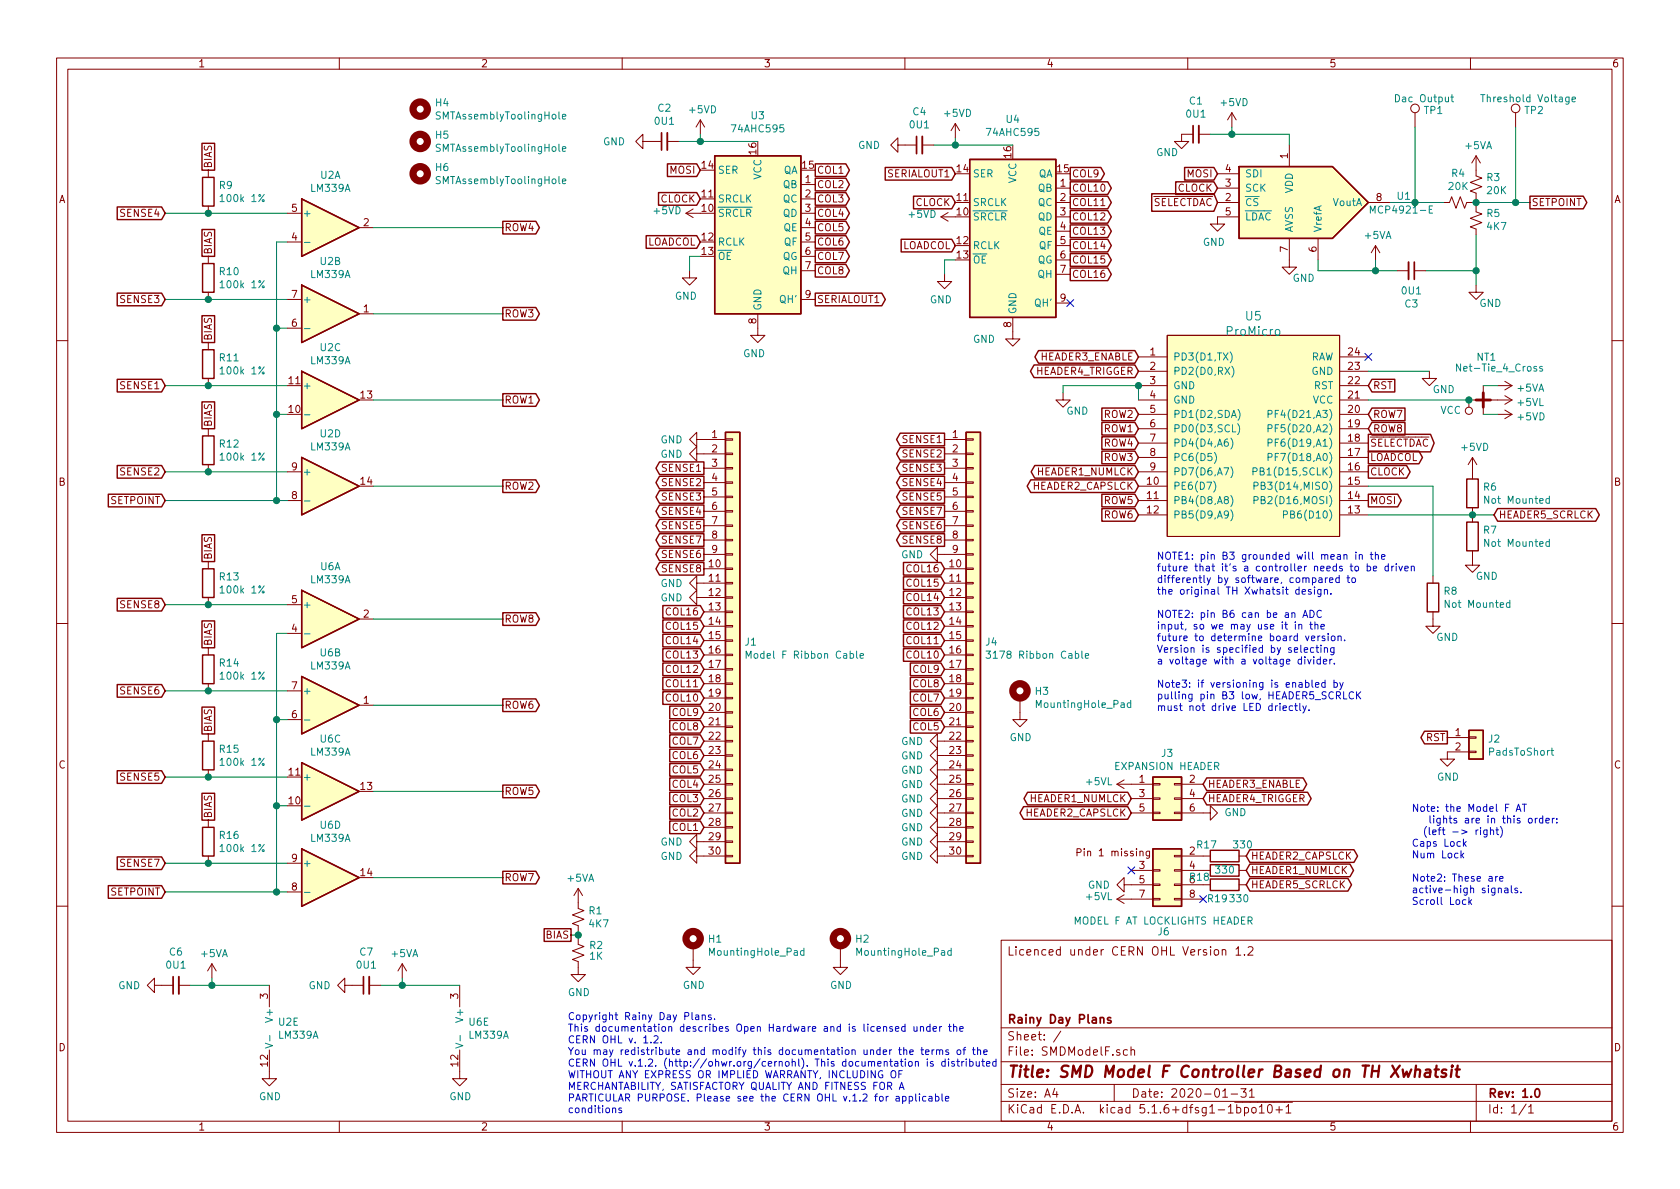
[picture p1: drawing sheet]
<svg xmlns="http://www.w3.org/2000/svg" width="297mm" height="210mm" viewBox="0 0 297 210" stroke-linecap="round" stroke-linejoin="round" font-family="sans-serif">
<defs><g id="words">
<text font-size="2.8" fill="#840000" x="178" y="190.5">Title: SMD Model F Controller Based on TH Xwhatsit</text>
<g font-size="2.1" fill="#008484">
<text x="217" y="59.4">ProMicro</text>
<text x="220.3" y="56.7">U5</text>
</g>
<g font-size="2.1" fill="#840000">
<text x="178" y="169">Licenced under CERN OHL Version 1.2</text>
<text x="178" y="184">Sheet: /</text>
<text x="178" y="181">Rainy Day Plans</text>
<text x="178" y="186.7">File: SMDModelF.sch</text>
<text x="178" y="196.9">KiCad E.D.A. kicad 5.1.6+dfsg1-1bpo10+1</text>
<text x="178" y="194.1">Size: A4</text>
<text x="200" y="194.1">Date: 2020-01-31</text>
<text x="263" y="194.1">Rev: 1.0</text>
<text x="263" y="196.9">Id: 1/1</text>
</g>
<g font-size="1.8" fill="#840000">
<text x="35" y="11.9">1</text>
<text x="85" y="11.9">2</text>
<text x="135" y="11.9">3</text>
<text x="185" y="11.9">4</text>
<text x="235" y="11.9">5</text>
<text x="285" y="11.9">6</text>
<text x="37.5" y="29.8" transform="rotate(-90 37.5 29.8)">BIAS</text>
<text x="124.1" y="29.8">14</text>
<text x="133.7" y="27.2" transform="rotate(-90 133.7 27.2)">16</text>
<text x="141.9" y="29.8">15</text>
<text x="178.8" y="27.9" transform="rotate(-90 178.8 27.9)">16</text>
<text x="227.7" y="28" transform="rotate(-90 227.7 28)">1</text>
<text x="10.4" y="35.9">A</text>
<text x="116.7" y="35.8">CLOCK</text>
<text x="118.5" y="30.7">MOSI</text>
<text x="124.1" y="34.9">11</text>
<text x="142.4" y="32.4">1</text>
<text x="142.4" y="34.9">2</text>
<text x="144.4" y="35.8">COL3</text>
<text x="144.4" y="33.3">COL2</text>
<text x="144.4" y="30.7">COL1</text>
<text x="156.9" y="31.4">SERIALOUT1</text>
<text x="169.2" y="35.6">11</text>
<text x="169.2" y="30.5">14</text>
<text x="187" y="30.5">15</text>
<text x="187.5" y="33">1</text>
<text x="187.5" y="35.6">2</text>
<text x="189.5" y="31.4">COL9</text>
<text x="189.5" y="33.9">COL10</text>
<text x="208.2" y="33.9">CLOCK</text>
<text x="210" y="31.4">MOSI</text>
<text x="216.7" y="35.6">2</text>
<text x="216.7" y="33">3</text>
<text x="216.7" y="30.5">4</text>
<text x="243.4" y="35.6">8</text>
<text x="285.4" y="35.9">A</text>
<text x="21.4" y="38.3">SENSE4</text>
<text x="51.6" y="37.5">5</text>
<text x="64.3" y="40">2</text>
<text x="89.2" y="40.9">ROW4</text>
<text x="124.1" y="37.5">10</text>
<text x="142.4" y="37.5">3</text>
<text x="142.4" y="40">4</text>
<text x="144.4" y="40.9">COL5</text>
<text x="144.4" y="38.3">COL4</text>
<text x="161.8" y="36.4">CLOCK</text>
<text x="169.2" y="38.1">10</text>
<text x="187.5" y="38.1">3</text>
<text x="187.5" y="40.6">4</text>
<text x="189.5" y="36.4">COL11</text>
<text x="189.5" y="39">COL12</text>
<text x="189.5" y="41.5">COL13</text>
<text x="203.7" y="36.4">SELECTDAC</text>
<text x="216.7" y="38.1">5</text>
<text x="270.8" y="36.4">SETPOINT</text>
<text x="37.5" y="45.1" transform="rotate(-90 37.5 45.1)">BIAS</text>
<text x="51.6" y="42.5">4</text>
<text x="114.3" y="43.4">LOADCOL</text>
<text x="124.1" y="42.5">12</text>
<text x="124.1" y="45.1">13</text>
<text x="142.4" y="42.5">5</text>
<text x="142.4" y="45.1">6</text>
<text x="142.4" y="47.6">7</text>
<text x="144.4" y="46">COL7</text>
<text x="144.4" y="43.4">COL6</text>
<text x="159.4" y="44.1">LOADCOL</text>
<text x="169.2" y="43.2">12</text>
<text x="169.2" y="45.7">13</text>
<text x="187.5" y="43.2">5</text>
<text x="187.5" y="45.7">6</text>
<text x="189.5" y="44.1">COL14</text>
<text x="189.5" y="46.6">COL15</text>
<text x="227.7" y="44.5" transform="rotate(-90 227.7 44.5)">7</text>
<text x="232.8" y="44.5" transform="rotate(-90 232.8 44.5)">6</text>
<text x="21.4" y="53.6">SENSE3</text>
<text x="51.6" y="52.7">7</text>
<text x="142.4" y="52.7">9</text>
<text x="144.4" y="53.6">SERIALOUT1</text>
<text x="144.4" y="48.5">COL8</text>
<text x="187.5" y="48.3">7</text>
<text x="187.5" y="53.3">9</text>
<text x="189.5" y="49.1">COL16</text>
<text x="51.6" y="57.8">6</text>
<text x="64.3" y="55.2">1</text>
<text x="89.2" y="56.1">ROW3</text>
<text x="133.7" y="57.2" transform="rotate(-90 133.7 57.2)">8</text>
<text x="178.8" y="57.9" transform="rotate(-90 178.8 57.9)">8</text>
<text x="37.5" y="60.3" transform="rotate(-90 37.5 60.3)">BIAS</text>
<text x="183.8" y="63.7">HEADER3_ENABLE</text>
<text x="203.4" y="62.9">1</text>
<text x="203.4" y="65.4">2</text>
<text x="238.4" y="65.4">23</text>
<text x="238.4" y="62.9">24</text>
<text x="21.4" y="68.8">SENSE1</text>
<text x="51.1" y="67.9">11</text>
<text x="63.8" y="70.5">13</text>
<text x="89.2" y="71.4">ROW1</text>
<text x="183" y="66.3">HEADER4_TRIGGER</text>
<text x="203.4" y="67.9">3</text>
<text x="203.4" y="70.5">4</text>
<text x="238.4" y="70.5">21</text>
<text x="238.4" y="67.9">22</text>
<text x="242.7" y="68.8">RST</text>
<text x="37.5" y="75.6" transform="rotate(-90 37.5 75.6)">BIAS</text>
<text x="51.1" y="73">10</text>
<text x="125.9" y="77.5">1</text>
<text x="168.4" y="77.5">1</text>
<text x="195.2" y="76.4">ROW1</text>
<text x="195.2" y="73.9">ROW2</text>
<text x="203.4" y="73">5</text>
<text x="203.4" y="75.6">6</text>
<text x="238.4" y="75.6">19</text>
<text x="238.4" y="73">20</text>
<text x="242.7" y="73.9">ROW7</text>
<text x="242.7" y="76.4">ROW8</text>
<text x="51.6" y="83.2">9</text>
<text x="117.2" y="83.4">SENSE1</text>
<text x="125.9" y="80">2</text>
<text x="125.9" y="82.5">3</text>
<text x="159.8" y="83.4">SENSE3</text>
<text x="159.8" y="80.9">SENSE2</text>
<text x="159.8" y="78.4">SENSE1</text>
<text x="168.4" y="80">2</text>
<text x="168.4" y="82.5">3</text>
<text x="195.2" y="81.5">ROW3</text>
<text x="195.2" y="79">ROW4</text>
<text x="203.4" y="78.1">7</text>
<text x="203.4" y="80.6">8</text>
<text x="203.4" y="83.2">9</text>
<text x="238.4" y="83.2">16</text>
<text x="238.4" y="80.6">17</text>
<text x="238.4" y="78.1">18</text>
<text x="242.2" y="79">SELECTDAC</text>
<text x="242.2" y="81.5">LOADCOL</text>
<text x="10.4" y="85.9">B</text>
<text x="19.6" y="89.1">SETPOINT</text>
<text x="21.4" y="84.1">SENSE2</text>
<text x="51.6" y="88.3">8</text>
<text x="63.8" y="85.7">14</text>
<text x="89.2" y="86.6">ROW2</text>
<text x="117.2" y="88.5">SENSE3</text>
<text x="117.2" y="86">SENSE2</text>
<text x="125.9" y="85.1">4</text>
<text x="125.9" y="87.6">5</text>
<text x="159.8" y="86">SENSE4</text>
<text x="159.8" y="88.5">SENSE5</text>
<text x="168.4" y="85.1">4</text>
<text x="168.4" y="87.6">5</text>
<text x="182.5" y="86.6">HEADER2_CAPSLCK</text>
<text x="183.4" y="84.1">HEADER1_NUMLCK</text>
<text x="195.2" y="89.1">ROW5</text>
<text x="202.9" y="85.7">10</text>
<text x="202.9" y="88.3">11</text>
<text x="238.4" y="88.3">14</text>
<text x="238.4" y="85.7">15</text>
<text x="242.2" y="84.1">CLOCK</text>
<text x="242.2" y="89.1">MOSI</text>
<text x="285.4" y="85.9">B</text>
<text x="117.2" y="93.6">SENSE5</text>
<text x="117.2" y="91.1">SENSE4</text>
<text x="125.9" y="90.2">6</text>
<text x="125.9" y="92.7">7</text>
<text x="125.9" y="95.2">8</text>
<text x="159.8" y="91.1">SENSE7</text>
<text x="159.8" y="93.6">SENSE6</text>
<text x="168.4" y="90.2">6</text>
<text x="168.4" y="92.7">7</text>
<text x="168.4" y="95.2">8</text>
<text x="195.2" y="91.7">ROW6</text>
<text x="202.9" y="90.8">12</text>
<text x="238.4" y="90.8">13</text>
<text x="264.9" y="91.7">HEADER5_SCRLCK</text>
<text x="37.5" y="99.1" transform="rotate(-90 37.5 99.1)">BIAS</text>
<text x="117.2" y="101.2">SENSE8</text>
<text x="117.2" y="98.7">SENSE6</text>
<text x="117.2" y="96.1">SENSE7</text>
<text x="125.4" y="100.3">10</text>
<text x="125.9" y="97.8">9</text>
<text x="159.8" y="96.1">SENSE8</text>
<text x="160.5" y="101.2">COL16</text>
<text x="167.9" y="100.3">10</text>
<text x="168.4" y="97.8">9</text>
<text x="21.4" y="107.6">SENSE8</text>
<text x="51.6" y="106.7">5</text>
<text x="125.4" y="102.9">11</text>
<text x="125.4" y="105.4">12</text>
<text x="125.4" y="107.9">13</text>
<text x="160.5" y="106.3">COL14</text>
<text x="160.5" y="103.8">COL15</text>
<text x="167.9" y="102.9">11</text>
<text x="167.9" y="105.4">12</text>
<text x="167.9" y="107.9">13</text>
<text x="51.6" y="111.8">4</text>
<text x="64.3" y="109.2">2</text>
<text x="89.2" y="110.1">ROW8</text>
<text x="118" y="108.8">COL16</text>
<text x="118" y="111.4">COL15</text>
<text x="118" y="113.9">COL14</text>
<text x="125.4" y="110.5">14</text>
<text x="125.4" y="113">15</text>
<text x="160.5" y="113.9">COL11</text>
<text x="160.5" y="111.4">COL12</text>
<text x="160.5" y="108.8">COL13</text>
<text x="167.9" y="110.5">14</text>
<text x="167.9" y="113">15</text>
<text x="37.5" y="114.3" transform="rotate(-90 37.5 114.3)">BIAS</text>
<text x="118" y="116.5">COL13</text>
<text x="118" y="119">COL12</text>
<text x="125.4" y="115.6">16</text>
<text x="125.4" y="118.1">17</text>
<text x="160.5" y="116.5">COL10</text>
<text x="161.5" y="119">COL9</text>
<text x="167.9" y="115.6">16</text>
<text x="167.9" y="118.1">17</text>
<text x="21.4" y="122.8">SENSE6</text>
<text x="51.6" y="121.9">7</text>
<text x="64.3" y="124.5">1</text>
<text x="89.2" y="125.3">ROW6</text>
<text x="118" y="124.1">COL10</text>
<text x="118" y="121.5">COL11</text>
<text x="125.4" y="120.6">18</text>
<text x="125.4" y="123.2">19</text>
<text x="125.4" y="125.7">20</text>
<text x="161.5" y="121.5">COL8</text>
<text x="161.5" y="124.1">COL7</text>
<text x="167.9" y="120.6">18</text>
<text x="167.9" y="123.2">19</text>
<text x="167.9" y="125.7">20</text>
<text x="37.5" y="129.5" transform="rotate(-90 37.5 129.5)">BIAS</text>
<text x="51.6" y="127">6</text>
<text x="118.9" y="129.2">COL8</text>
<text x="118.9" y="131.7">COL7</text>
<text x="118.9" y="126.6">COL9</text>
<text x="125.4" y="128.3">21</text>
<text x="125.4" y="130.8">22</text>
<text x="161.5" y="126.6">COL6</text>
<text x="161.5" y="129.2">COL5</text>
<text x="167.9" y="128.3">21</text>
<text x="167.9" y="130.8">22</text>
<text x="252.1" y="131.1">RST</text>
<text x="257.3" y="130.2">1</text>
<text x="10.4" y="135.9">C</text>
<text x="51.1" y="137.2">11</text>
<text x="118.9" y="134.2">COL6</text>
<text x="118.9" y="136.8">COL5</text>
<text x="125.4" y="133.3">23</text>
<text x="125.4" y="135.9">24</text>
<text x="167.9" y="133.3">23</text>
<text x="167.9" y="135.9">24</text>
<text x="257.3" y="132.7">2</text>
<text x="285.4" y="135.9">C</text>
<text x="21.4" y="138">SENSE5</text>
<text x="51.1" y="142.2">10</text>
<text x="63.8" y="139.7">13</text>
<text x="89.2" y="140.6">ROW5</text>
<text x="118.9" y="139.3">COL4</text>
<text x="118.9" y="141.9">COL3</text>
<text x="125.4" y="138.4">25</text>
<text x="125.4" y="141">26</text>
<text x="125.4" y="143.5">27</text>
<text x="167.9" y="138.4">25</text>
<text x="167.9" y="141">26</text>
<text x="167.9" y="143.5">27</text>
<text x="182.1" y="141.9">HEADER1_NUMLCK</text>
<text x="201.4" y="138.4">1</text>
<text x="201.4" y="141">3</text>
<text x="201.4" y="143.5">5</text>
<text x="210.3" y="138.4">2</text>
<text x="210.3" y="141">4</text>
<text x="210.3" y="143.5">6</text>
<text x="213.5" y="139.3">HEADER3_ENABLE</text>
<text x="213.5" y="141.9">HEADER4_TRIGGER</text>
<text x="37.5" y="144.8" transform="rotate(-90 37.5 144.8)">BIAS</text>
<text x="118.9" y="146.9">COL1</text>
<text x="118.9" y="144.4">COL2</text>
<text x="125.4" y="146">28</text>
<text x="125.4" y="148.6">29</text>
<text x="167.9" y="146">28</text>
<text x="167.9" y="148.6">29</text>
<text x="181.3" y="144.4">HEADER2_CAPSLCK</text>
<text x="21.4" y="153.3">SENSE7</text>
<text x="51.6" y="152.4">9</text>
<text x="63.8" y="154.9">14</text>
<text x="89.2" y="155.8">ROW7</text>
<text x="125.4" y="151.1">30</text>
<text x="167.9" y="151.1">30</text>
<text x="191.2" y="151.4">Pin 1 missing</text>
<text x="201.4" y="153.7">3</text>
<text x="210.3" y="151.1">2</text>
<text x="210.3" y="153.7">4</text>
<text x="221.1" y="154.6">HEADER1_NUMLCK</text>
<text x="221.1" y="152">HEADER2_CAPSLCK</text>
<text x="19.6" y="158.4">SETPOINT</text>
<text x="51.6" y="157.5">8</text>
<text x="201.4" y="156.2">5</text>
<text x="201.4" y="158.7">7</text>
<text x="210.3" y="158.7">8</text>
<text x="221.1" y="157.1">HEADER5_SCRLCK</text>
<text x="96.5" y="166">BIAS</text>
<text x="47.4" y="176.6" transform="rotate(-90 47.4 176.6)">3</text>
<text x="81" y="176.6" transform="rotate(-90 81 176.6)">3</text>
<text x="10.4" y="185.9">D</text>
<text x="285.4" y="185.9">D</text>
<text x="47.4" y="188.5" transform="rotate(-90 47.4 188.5)">12</text>
<text x="81" y="188.5" transform="rotate(-90 81 188.5)">12</text>
<text x="35" y="199.9">1</text>
<text x="85" y="199.9">2</text>
<text x="135" y="199.9">3</text>
<text x="185" y="199.9">4</text>
<text x="235" y="199.9">5</text>
<text x="285" y="199.9">6</text>
</g>
<g font-size="1.8" fill="#008484">
<text x="77.1" y="18.8">H4</text>
<text x="77.4" y="21.1">SMTAssemblyToolingHole</text>
<text x="115.8" y="22.1">0U1</text>
<text x="116.4" y="19.8">C2</text>
<text x="122" y="20">+5VD</text>
<text x="129.6" y="23.4">74AHC595</text>
<text x="132.9" y="21.1">U3</text>
<text x="160.9" y="22.7">0U1</text>
<text x="161.4" y="20.4">C4</text>
<text x="167.1" y="20.7">+5VD</text>
<text x="178" y="21.7">U4</text>
<text x="209.8" y="20.8">0U1</text>
<text x="210.3" y="18.5">C1</text>
<text x="216" y="18.8">+5VD</text>
<text x="247" y="18.1">Dac Output</text>
<text x="251.8" y="20.2">TP1</text>
<text x="262.5" y="18.1">Threshold Voltage</text>
<text x="269.6" y="20.2">TP2</text>
<text x="77.1" y="24.5">H5</text>
<text x="77.4" y="26.8">SMTAssemblyToolingHole</text>
<text x="106.6" y="25.7">GND</text>
<text x="151.7" y="26.3">GND</text>
<text x="174.7" y="24">74AHC595</text>
<text x="204.4" y="27.6">GND</text>
<text x="259.1" y="26.4">+5VA</text>
<text x="38.8" y="33.4">R9</text>
<text x="39.3" y="35.7">100k 1%</text>
<text x="55" y="33.9">LM339A</text>
<text x="56.7" y="31.6">U2A</text>
<text x="77.1" y="30.2">H6</text>
<text x="77.4" y="32.6">SMTAssemblyToolingHole</text>
<text x="126.9" y="35.8">SRCLK</text>
<text x="126.9" y="30.7">SER</text>
<text x="134.6" y="31.8" transform="rotate(-90 134.6 31.8)">VCC</text>
<text x="138.5" y="33.3">QB</text>
<text x="138.5" y="30.7">QA</text>
<text x="138.5" y="35.8">QC</text>
<text x="172" y="31.4">SER</text>
<text x="179.7" y="32.4" transform="rotate(-90 179.7 32.4)">VCC</text>
<text x="183.5" y="33.9">QB</text>
<text x="183.5" y="31.4">QA</text>
<text x="220.1" y="33.9">SCK</text>
<text x="220.1" y="31.4">SDI</text>
<text x="228.6" y="34.2" transform="rotate(-90 228.6 34.2)">VDD</text>
<text x="247.1" y="35.3">U1</text>
<text x="256.2" y="33.6">20K</text>
<text x="256.7" y="31.3">R4</text>
<text x="262.9" y="32">R3</text>
<text x="263" y="34.3">20K</text>
<text x="53.5" y="38.3">+</text>
<text x="115.7" y="37.9">+5VD</text>
<text x="126.9" y="38.3">SRCLR</text>
<text x="138.5" y="38.3">QD</text>
<text x="138.5" y="40.9">QE</text>
<text x="160.8" y="38.5">+5VD</text>
<text x="172" y="39">SRCLR</text>
<text x="172" y="36.4">SRCLK</text>
<text x="183.5" y="36.4">QC</text>
<text x="183.5" y="39">QD</text>
<text x="183.6" y="41.5">QE</text>
<text x="220.1" y="36.4">CS</text>
<text x="220.1" y="39">LDAC</text>
<text x="228.6" y="41.1" transform="rotate(-90 228.6 41.1)">AVSS</text>
<text x="233.7" y="41.1" transform="rotate(-90 233.7 41.1)">VrefA</text>
<text x="235.7" y="36.4">VoutA</text>
<text x="243" y="37.8">MCP4921-E</text>
<text x="262.9" y="38.4">R5</text>
<text x="263" y="40.7">4K7</text>
<text x="56.7" y="46.9">U2B</text>
<text x="126.9" y="43.4">RCLK</text>
<text x="126.9" y="46">OE</text>
<text x="138.4" y="46">QG</text>
<text x="138.6" y="43.4">QF</text>
<text x="172" y="44.1">RCLK</text>
<text x="172" y="46.6">OE</text>
<text x="183.4" y="46.6">QG</text>
<text x="183.7" y="44.1">QF</text>
<text x="212.7" y="43.5">GND</text>
<text x="241.4" y="42.3">+5VA</text>
<text x="38.9" y="48.7">R10</text>
<text x="39.3" y="51">100k 1%</text>
<text x="53.5" y="53.6">+</text>
<text x="55" y="49.2">LM339A</text>
<text x="119.3" y="53">GND</text>
<text x="138" y="53.6">QH'</text>
<text x="138.5" y="48.5">QH</text>
<text x="164.4" y="53.6">GND</text>
<text x="183.5" y="49.1">QH</text>
<text x="228.5" y="49.8">GND</text>
<text x="247.9" y="52.1">0U1</text>
<text x="134.6" y="55" transform="rotate(-90 134.6 55)">GND</text>
<text x="179.7" y="55.6" transform="rotate(-90 179.7 55.6)">GND</text>
<text x="183.1" y="54.2">QH'</text>
<text x="248.4" y="54.4">C3</text>
<text x="261.6" y="54.3">GND</text>
<text x="38.9" y="63.9">R11</text>
<text x="55" y="64.4">LM339A</text>
<text x="56.7" y="62.1">U2C</text>
<text x="131.4" y="63.2">GND</text>
<text x="172" y="60.6">GND</text>
<text x="207.4" y="63.7">PD3(D1,TX)</text>
<text x="231.6" y="63.7">RAW</text>
<text x="258.1" y="65.7">Net-Tie_4_Cross</text>
<text x="261.1" y="63.8">NT1</text>
<text x="39.3" y="66.2">100k 1%</text>
<text x="53.5" y="68.8">+</text>
<text x="207.4" y="66.3">PD2(D0,RX)</text>
<text x="207.4" y="68.8">GND</text>
<text x="207.4" y="71.4">GND</text>
<text x="231.9" y="66.3">GND</text>
<text x="232.1" y="71.4">VCC</text>
<text x="232.3" y="68.8">RST</text>
<text x="253.3" y="69.5">GND</text>
<text x="268.4" y="69.3">+5VA</text>
<text x="268.4" y="71.8">+5VL</text>
<text x="56.7" y="77.3">U2D</text>
<text x="188.5" y="73.3">GND</text>
<text x="207.4" y="73.9">PD1(D2,SDA)</text>
<text x="207.4" y="76.4">PD0(D3,SCL)</text>
<text x="225.4" y="76.4">PF5(D20,A2)</text>
<text x="225.4" y="73.9">PF4(D21,A3)</text>
<text x="254.7" y="73.2">VCC</text>
<text x="268.5" y="74.3">+5VD</text>
<text x="38.9" y="79.1">R12</text>
<text x="39.3" y="81.5">100k 1%</text>
<text x="55" y="79.6">LM339A</text>
<text x="116.8" y="80.9">GND</text>
<text x="116.8" y="78.4">GND</text>
<text x="207.4" y="79">PD4(D4,A6)</text>
<text x="207.4" y="81.5">PC6(D5)</text>
<text x="225.4" y="81.5">PF7(D18,A0)</text>
<text x="225.4" y="79">PF6(D19,A1)</text>
<text x="258.5" y="79.7">+5VD</text>
<text x="53.5" y="84.1">+</text>
<text x="207.4" y="86.6">PE6(D7)</text>
<text x="207.4" y="89.1">PB4(D8,A8)</text>
<text x="207.4" y="84.1">PD7(D6,A7)</text>
<text x="222.7" y="84.1">PB1(D15,SCLK)</text>
<text x="223" y="89.1">PB2(D16,MOSI)</text>
<text x="223" y="86.6">PB3(D14,MISO)</text>
<text x="262.3" y="86.8">R6</text>
<text x="262.8" y="89.1">Not Mounted</text>
<text x="207.4" y="91.7">PB5(D9,A9)</text>
<text x="228" y="91.7">PB6(D10)</text>
<text x="262.3" y="94.4">R7</text>
<text x="56.7" y="100.8">U6A</text>
<text x="159.3" y="98.7">GND</text>
<text x="262.8" y="96.7">Not Mounted</text>
<text x="38.9" y="102.6">R13</text>
<text x="39.3" y="104.9">100k 1%</text>
<text x="53.5" y="107.6">+</text>
<text x="55" y="103.1">LM339A</text>
<text x="116.8" y="103.8">GND</text>
<text x="116.8" y="106.3">GND</text>
<text x="255.3" y="105.2">R8</text>
<text x="255.9" y="107.5">Not Mounted</text>
<text x="260.9" y="102.5">GND</text>
<text x="253.9" y="113.3">GND</text>
<text x="38.9" y="117.9">R14</text>
<text x="55" y="118.4">LM339A</text>
<text x="56.7" y="116.1">U6B</text>
<text x="131.8" y="114.2">J1</text>
<text x="133" y="116.5">Model F Ribbon Cable</text>
<text x="174.3" y="114.2">J4</text>
<text x="175.6" y="116.5">3178 Ribbon Cable</text>
<text x="39.3" y="120.2">100k 1%</text>
<text x="53.5" y="122.8">+</text>
<text x="183.1" y="122.9">H3</text>
<text x="183.6" y="125.2">MountingHole_Pad</text>
<text x="56.7" y="131.3">U6C</text>
<text x="159.3" y="131.7">GND</text>
<text x="178.5" y="131.1">GND</text>
<text x="263.2" y="131.3">J2</text>
<text x="38.9" y="133.1">R15</text>
<text x="39.3" y="135.4">100k 1%</text>
<text x="55" y="133.6">LM339A</text>
<text x="159.3" y="136.8">GND</text>
<text x="159.3" y="134.3">GND</text>
<text x="197.2" y="136.2">EXPANSION HEADER</text>
<text x="205.4" y="133.9">J3</text>
<text x="263.5" y="133.6">PadsToShort</text>
<text x="53.5" y="138">+</text>
<text x="159.3" y="141.9">GND</text>
<text x="159.3" y="139.4">GND</text>
<text x="192.1" y="138.9">+5VL</text>
<text x="254.1" y="138">GND</text>
<text x="38.9" y="148.4">R16</text>
<text x="55" y="148.9">LM339A</text>
<text x="56.7" y="146.6">U6D</text>
<text x="116.8" y="149.5">GND</text>
<text x="159.3" y="149.5">GND</text>
<text x="159.3" y="147">GND</text>
<text x="159.3" y="144.4">GND</text>
<text x="216.5" y="144.3">GND</text>
<text x="39.3" y="150.7">100k 1%</text>
<text x="53.5" y="153.3">+</text>
<text x="100.4" y="155.9">+5VA</text>
<text x="116.8" y="152.1">GND</text>
<text x="159.3" y="152.1">GND</text>
<text x="210.4" y="155.7">R18</text>
<text x="211.7" y="150">R17</text>
<text x="215.1" y="154.5">330</text>
<text x="218.2" y="150">330</text>
<text x="104.2" y="161.7">R1</text>
<text x="192.1" y="159.2">+5VL</text>
<text x="192.4" y="157.1">GND</text>
<text x="210.3" y="156.2">6</text>
<text x="213.6" y="159.6">R19</text>
<text x="217.6" y="159.6">330</text>
<text x="104.2" y="164">4K7</text>
<text x="104.3" y="167.8">R2</text>
<text x="125.3" y="166.7">H1</text>
<text x="151.4" y="166.7">H2</text>
<text x="190.4" y="163.5">MODEL F AT LOCKLIGHTS HEADER</text>
<text x="204.8" y="165.4">J6</text>
<text x="29.5" y="171.3">0U1</text>
<text x="30" y="169">C6</text>
<text x="35.6" y="169.3">+5VA</text>
<text x="63.1" y="171.3">0U1</text>
<text x="63.7" y="169">C7</text>
<text x="69.3" y="169.3">+5VA</text>
<text x="104.3" y="169.7">1K</text>
<text x="125.8" y="169">MountingHole_Pad</text>
<text x="151.8" y="169">MountingHole_Pad</text>
<text x="20.9" y="174.9">GND</text>
<text x="54.6" y="174.9">GND</text>
<text x="100.4" y="176.1">GND</text>
<text x="120.7" y="174.9">GND</text>
<text x="146.8" y="174.9">GND</text>
<text x="48.3" y="180.4" transform="rotate(-90 48.3 180.4)">V+</text>
<text x="49.3" y="181.4">U2E</text>
<text x="49.4" y="183.7">LM339A</text>
<text x="81.9" y="180.4" transform="rotate(-90 81.9 180.4)">V+</text>
<text x="83" y="181.4">U6E</text>
<text x="83" y="183.7">LM339A</text>
<text x="45.8" y="194.6">GND</text>
<text x="79.5" y="194.6">GND</text>
</g>
<g font-size="1.8" fill="#0000c2">
<text x="204.5" y="99">NOTE1: pin B3 grounded will mean in the</text>
<text x="204.5" y="101">future that it's a controller needs to be driven</text>
<text x="204.5" y="103.1">differently by software, compared to</text>
<text x="204.5" y="105.2">the original TH Xwhatsit design.</text>
<text x="204.5" y="109.3">NOTE2: pin B6 can be an ADC</text>
<text x="204.5" y="111.3">input, so we may use it in the</text>
<text x="204.5" y="113.4">future to determine board version.</text>
<text x="204.5" y="115.4">Version is specified by selecting</text>
<text x="204.5" y="117.5">a voltage with a voltage divider.</text>
<text x="204.5" y="121.6">Note3: if versioning is enabled by</text>
<text x="204.5" y="123.7">pulling pin B3 low, HEADER5_SCRLCK</text>
<text x="204.5" y="125.7">must not drive LED driectly.</text>
<text x="249.6" y="143.6">Note: the Model F AT</text>
<text x="249.6" y="149.7">Caps Lock</text>
<text x="250.5" y="147.7">(left -&gt; right)</text>
<text x="251" y="145.6">lights are in this order:</text>
<text x="249.6" y="151.8">Num Lock</text>
<text x="249.6" y="155.9">Note2: These are</text>
<text x="249.6" y="158">active-high signals.</text>
<text x="249.6" y="160">Scroll Lock</text>
<text x="100.3" y="180.4">Copyright Rainy Day Plans.</text>
<text x="100.3" y="182.4">This documentation describes Open Hardware and is licensed under the</text>
<text x="100.3" y="184.5">CERN OHL v. 1.2.</text>
<text x="100.3" y="186.6">You may redistribute and modify this documentation under the terms of the</text>
<text x="100.3" y="188.6">CERN OHL v.1.2. (http://ohwr.org/cernohl). This documentation is distributed</text>
<text x="100.3" y="190.7">WITHOUT ANY EXPRESS OR IMPLIED WARRANTY, INCLUDING OF</text>
<text x="100.3" y="192.7">MERCHANTABILITY, SATISFACTORY QUALITY AND FITNESS FOR A</text>
<text x="100.3" y="194.8">PARTICULAR PURPOSE. Please see the CERN OHL v.1.2 for applicable</text>
<text x="100.3" y="196.8">conditions</text>
</g>
</g></defs>
<g fill="none" stroke="#840000" stroke-width=".18">
<path d="M10 10.3h277v189.9h-277zM12 12.2h273v186.1h-273zM60 10.3v1.9M110 10.3v1.9M160 10.3v1.9M210 10.3v1.9M217.8 19.9l-.8 1.3M217.8 19.9v2.6M217.8 19.9l.8 1.3M250.2 19.9v2.6M260 10.3v1.9M268 19.9v2.6"/>
<path d="M36.8 30.1v1.3M36.8 36.4v1.3M50.8 37.7h2.5M113.7 25v-1.3l-1.3 1.3 1.3 1.3v-1.3h3.3M118 25h2M121.3 37.7h2.5M121.3 37.7l1.3 .8M122.6 37l-1.3 .7M123.8 21.2l-.7 1.3M123.8 21.2v2.5M123.8 21.2l.8 1.3M141.6 37.7h2.5"/>
<path d="M141.6 32.6h2.5M141.6 35.2h2.5M158.7 25.6v-1.2l-1.2 1.2 1.2 1.3v-1.3h3.4M163.1 25.6h2M166.4 38.3l1.2 .8M166.4 38.3h2.5M167.6 37.6l-1.2 .7M168.9 21.8l-.8 1.3M168.9 21.8v2.6M168.9 21.8l.8 1.3M186.7 38.3h2.5M186.7 33.3h2.5"/>
<path d="M186.7 35.8h2.5M210.9 23.7h-2v1.3h1.3l-1.3 1.3-1.3-1.3h1.3M212 23.7h2M215.3 33.3h3.8M215.3 35.8h3.8M215.3 30.7h3.8M219.1 38.3h-3.8v1.3h1.2l-1.2 1.3-1.3-1.3h1.3M228 25.6v3.9M241.9 35.8h3.8M255.3 35.8h1l.4-1 .7 2 .8-2 .8 2 .3-1h1M261 36.4v1.1l1 .3-2 .8 2 .8-2 .7 1 .4v1M261 27.6v3.5l1 .4-2 .8 2 .7-2 .8 1 .4v1"/>
<path d="M261 27.6l-.8 1.2M261 27.6l.7 1.2M36.8 45.3v1.3M36.8 51.7v1.3M50.8 42.8h2.5M50.8 53h2.5M50.8 58h2.5M63.5 40.3h2.5M63.5 55.5h2.5M121.9 47.9v1.2h1.3l-1.3 1.3-1.3-1.3h1.3M134 55.5v3.8h1.3l-1.3 1.3-1.3-1.3h1.3M141.6 40.3h2.5"/>
<path d="M141.6 42.8h2.5M141.6 45.3h2.5M141.6 47.9h2.5M141.6 53h2.5M167 48.5v1.3h1.3l-1.3 1.2-1.3-1.2h1.3M179.1 56.1v3.8h1.2l-1.2 1.3-1.3-1.3h1.3M186.7 40.9h2.5M186.7 43.4h2.5M186.7 46h2.5M186.7 48.5h2.5M186.7 53.6h2.5M206.4 59.3h30.5v35.6h-30.5z"/>
<path d="M228 42.2v5h1.2l-1.2 1.3-1.3-1.3h1.3M233 42.2v3.8M243.2 43.4l-.8 1.3M243.2 43.4v2.6M243.2 43.4l.8 1.3M247 47.9h2M250.1 47.9h2M261 50.4v1.3h1.3l-1.3 1.3-1.3-1.3h1.3M10 60.2h2M36.8 60.6v1.2M36.8 66.9v1.3M36.8 75.8v1.3"/>
<path d="M123.2 77.7v-1.3l-1.3 1.3 1.3 1.3v-1.3h5.1M128.3 77.6h1.2v.2h-1.2zM167 77.7h3.8M170.8 77.6h1.3v.2h-1.3zM188 69.5v1.2h1.2l-1.2 1.3-1.3-1.3h1.3M201.3 63.1h5.1M201.3 78.4h5.1M201.3 75.8h5.1M201.3 65.7h5.1M201.3 73.3h5.1M201.3 70.7h5.1M201.3 68.2h5.1"/>
<path d="M236.9 63.1h5M236.9 78.4h5M236.9 75.8h5M236.9 65.7h5M236.9 73.3h5M236.9 70.7h5M236.9 68.2h5M252.7 65.7v1.2h1.3l-1.3 1.3-1.2-1.3h1.2M262.3 68.2v5.1M264.8 73.3h2.5M264.8 68.2h2.5M266.1 67.4l1.2 .8"/>
<path d="M266.1 70l1.2 .7M266.1 72.5l1.2 .8M267.3 70.7h-7.6v1.3M267.3 68.2l-1.2 .8M267.3 70.7l-1.2 .8M267.3 73.3l-1.2 .7M285 60.2h2M36.8 82.2v1.2M36.8 99.3v1.3M50.8 88.5h2.5M50.8 83.4h2.5M123.2 80.3v-1.3l-1.3 1.3 1.3 1.2v-1.2h5.1"/>
<path d="M124.5 82.8h3.8M124.5 85.3h3.8M124.5 87.9h3.8M124.5 90.4h3.8M124.5 93h3.8M124.5 95.5h3.8M124.5 98h3.8M128.3 97.9h1.2v.3h-1.2zM128.3 95.4h1.2v.2h-1.2zM128.3 92.8h1.2v.3h-1.2zM128.3 90.3h1.2v.2h-1.2zM128.3 87.8h1.2v.2h-1.2z"/>
<path d="M128.3 85.2h1.2v.3h-1.2zM128.3 82.7h1.2v.2h-1.2zM128.3 80.1h1.2v.3h-1.2zM165.7 98v-1.2l-1.2 1.2 1.2 1.3v-1.3h5.1M167 80.3h3.8M167 82.8h3.8M167 85.3h3.8M167 87.9h3.8M167 90.4h3.8M167 93h3.8M167 95.5h3.8M170.8 97.9h1.3v.3h-1.3z"/>
<path d="M170.8 95.4h1.3v.2h-1.3zM170.8 92.8h1.3v.3h-1.3zM170.8 90.3h1.3v.2h-1.3zM170.8 87.8h1.3v.2h-1.3zM170.8 85.2h1.3v.3h-1.3zM170.8 82.7h1.3v.2h-1.3zM170.8 80.1h1.3v.3h-1.3zM201.3 86h5.1M201.3 88.5h5.1M201.3 91.1h5.1M201.3 83.4h5.1M201.3 80.9h5.1"/>
<path d="M236.9 86h5M236.9 88.5h5M236.9 91.1h5M236.9 83.4h5M236.9 80.9h5M260.3 97.4v2.5h1.3l-1.3 1.3-1.2-1.3h1.2M260.3 80.9v3.8M260.3 89.8v2.5M260.3 80.9l-.7 1.3M260.3 80.9l.8 1.3M10 110.3h2M36.8 105.7v1.2"/>
<path d="M36.8 114.5v1.3M50.8 112h2.5M50.8 106.9h2.5M63.5 109.5h2.5M123.2 103.1v-1.3l-1.3 1.3 1.3 1.3v-1.3h5.1M123.2 105.7v-1.3l-1.3 1.3 1.3 1.2v-1.2h5.1M124.5 100.6h3.8M124.5 108.2h3.8M124.5 110.7h3.8M124.5 113.3h3.8M124.5 115.8h3.8M124.5 118.4h3.8"/>
<path d="M128.3 118.2h1.2v.3h-1.2zM128.3 115.7h1.2v.2h-1.2zM128.3 113.2h1.2v.2h-1.2zM128.3 110.6h1.2v.3h-1.2zM128.3 108.1h1.2v.2h-1.2zM128.3 105.5h1.2v.3h-1.2zM128.3 103h1.2v.2h-1.2zM128.3 100.5h1.2v.2h-1.2zM167 100.6h3.8M167 103.1h3.8M167 105.7h3.8M167 108.2h3.8"/>
<path d="M167 110.7h3.8M167 113.3h3.8M167 115.8h3.8M167 118.4h3.8M170.8 118.2h1.3v.3h-1.3zM170.8 115.7h1.3v.2h-1.3zM170.8 113.2h1.3v.2h-1.3zM170.8 110.6h1.3v.3h-1.3zM170.8 108.1h1.3v.2h-1.3zM170.8 105.5h1.3v.3h-1.3zM170.8 103h1.3v.2h-1.3zM170.8 100.5h1.3v.2h-1.3z"/>
<path d="M253.4 108.2v2.5h1.2l-1.2 1.3-1.3-1.3h1.3M253.4 101.8v1.3M285 110.3h2M36.8 120.9v1.3M36.8 129.8v1.3M36.8 136.1v1.3M50.8 127.2h2.5M50.8 122.2h2.5M63.5 124.7h2.5M124.5 138.7h3.8M124.5 120.9h3.8M124.5 123.4h3.8"/>
<path d="M124.5 126h3.8M124.5 128.5h3.8M124.5 131.1h3.8M124.5 133.6h3.8M124.5 136.1h3.8M128.3 138.6h1.2v.2h-1.2zM128.3 136h1.2v.3h-1.2zM128.3 133.5h1.2v.2h-1.2zM128.3 130.9h1.2v.3h-1.2zM128.3 128.4h1.2v.2h-1.2zM128.3 125.9h1.2v.2h-1.2zM128.3 123.3h1.2v.3h-1.2z"/>
<path d="M128.3 120.8h1.2v.2h-1.2zM165.7 138.7v-1.3l-1.2 1.3 1.2 1.2v-1.2h5.1M165.7 136.1v-1.2l-1.2 1.2 1.2 1.3v-1.3h5.1M165.7 133.6v-1.3l-1.2 1.3 1.2 1.3v-1.3h5.1M165.7 131.1v-1.3l-1.2 1.3 1.2 1.2v-1.2h5.1M167 120.9h3.8M167 123.4h3.8M167 126h3.8M167 128.5h3.8M170.8 138.6h1.3v.2h-1.3zM170.8 136h1.3v.3h-1.3zM170.8 133.5h1.3v.2h-1.3z"/>
<path d="M170.8 130.9h1.3v.3h-1.3zM170.8 128.4h1.3v.2h-1.3zM170.8 125.9h1.3v.2h-1.3zM170.8 123.3h1.3v.3h-1.3zM170.8 120.8h1.3v.2h-1.3zM180.3 123.4v3.8h1.3l-1.3 1.3-1.2-1.3h1.2M197.5 138.7h6.3M197.5 138.7l1.3 .7M198.8 137.9l-1.3 .8M203.8 138.6h1.3v.2h-1.3zM207.6 138.6h1.3v.2h-1.3zM208.9 138.7h3.8"/>
<path d="M255.9 130.4h3.8M259.7 132.8h1.3v.3h-1.3zM259.7 130.3h1.3v.3h-1.3zM259.7 133h-3.8v1.2h1.3l-1.3 1.3-1.3-1.3h1.3M36.8 145v1.3M36.8 151.4v1.2M50.8 157.7h2.5M50.8 152.6h2.5M102.2 157.1v3.5l1.1 .4-2.1 .8 2.1 .8-2.1 .7 1 .4v1M102.2 157.1l-.7 1.3M102.2 157.1l.8 1.3M123.2 148.8v-1.2l-1.3 1.2 1.3 1.3v-1.3h5.1"/>
<path d="M123.2 151.4v-1.3l-1.3 1.3 1.3 1.2v-1.2h5.1M124.5 141.2h3.8M124.5 143.8h3.8M124.5 146.3h3.8M128.3 151.3h1.2v.2h-1.2zM128.3 148.7h1.2v.3h-1.2zM128.3 146.2h1.2v.2h-1.2zM128.3 143.6h1.2v.3h-1.2zM128.3 141.1h1.2v.2h-1.2zM165.7 148.8v-1.2l-1.2 1.2 1.2 1.3v-1.3h5.1M165.7 151.4v-1.3l-1.2 1.3 1.2 1.2v-1.2h5.1M165.7 146.3v-1.3l-1.2 1.3 1.2 1.3v-1.3h5.1"/>
<path d="M165.7 143.8v-1.3l-1.2 1.3 1.2 1.2v-1.2h5.1M165.7 141.2v-1.3l-1.2 1.3 1.2 1.3v-1.3h5.1M170.8 151.3h1.3v.2h-1.3zM170.8 148.7h1.3v.3h-1.3zM170.8 146.2h1.3v.2h-1.3zM170.8 143.6h1.3v.3h-1.3zM170.8 141.1h1.3v.2h-1.3zM190.4 150.7h.6l.2-.2-.1-.3-.2-.1h-.5v1.3M197.5 159l1.3 .8M197.5 159h6.3M198.8 156.5v-1.3l-1.3 1.3 1.3 1.2v-1.2h5M198.8 158.2l-1.3 .8"/>
<path d="M200 153.9h3.8M200 141.2h3.8M200 143.8h3.8M203.3 150.5l-.1 1.2-.2 .1-.3-.1M203.3 150.6l-.4-.1-.3 .2 .2 .6h.5M203.8 158.9h1.3v.2h-1.3zM203.8 156.3h1.3v.3h-1.3zM203.8 153.8h1.3v.2h-1.3zM203.8 143.6h1.3v.3h-1.3zM203.8 141.1h1.3v.2h-1.3zM207.6 158.9h1.3v.2h-1.3zM207.6 156.3h1.3v.3h-1.3z"/>
<path d="M207.6 153.8h1.3v.2h-1.3zM207.6 151.3h1.3v.2h-1.3zM207.6 143.6h1.3v.3h-1.3zM207.6 141.1h1.3v.2h-1.3zM208.9 143.8h5.1v-1.3l1.3 1.3-1.3 1.2v-1.2M208.9 159h3.8M208.9 151.4h5.1M208.9 153.9h3.8M208.9 156.5h5.1M208.9 141.2h3.8M219.1 151.4h1.2M219.1 153.9h1.2"/>
<path d="M219.1 156.5h1.2M10 160.2h2M27.3 174.2v-1.2l-1.3 1.2 1.3 1.3v-1.3h3.3M31.6 174.2h2.1M37.5 170.4l-.8 1.3M37.5 170.4v2.6M37.5 170.4l.7 1.3M47.6 174.2v3.8M61 174.2v-1.2l-1.3 1.2 1.3 1.3v-1.3h3.3M65.3 174.2h2M71.1 170.4l-.7 1.3M71.1 170.4v2.6"/>
<path d="M71.1 170.4l.8 1.3M81.3 174.2v3.8M102.2 166v1l1.1 .4-2.1 .7 2.1 .8-2.1 .8 1 .3v2.3h1.3l-1.3 1.3-1.2-1.3h1.2M122.6 167.3v3.8h1.2l-1.2 1.2-1.3-1.2h1.3M148.6 167.3v3.8h1.3l-1.3 1.2-1.3-1.2h1.3M177 166.3h108v32h-108zM214.8 168l.2-.1 .4 .1v.8l-.2 .1-.4-.1zM216.1 168l.2-.1 .4 .1v.9M216.1 167.9v1M218.5 167.8l.4-.4v1.5M218.5 168.9h.9M220 168.8v.1"/>
<path d="M220.7 167.6l.2-.2h.3l.3 .2v.2l-.9 1.1h.9M285 160.2h2M47.6 185.7v5h1.3l-1.3 1.3-1.2-1.3h1.2M60 198.3v1.9M81.3 185.7v5h1.2l-1.2 1.3-1.3-1.3h1.3M110 198.3v1.9M160 198.3v1.9M177 194.8h108M177 191.8h108M177 187.8h108M177 181.8h108M186.5 192.5l-.4 1h1"/>
<path d="M186.8 193v1M187.6 182.3l-1.3 2M197 191.8v3M199.3 185.7l-.4-.1-.3 .3 .1 .6 .2 .1 .4-.1M200 185.7l.2-.1 .4 .1v.9M200 185.1v1.5M210 198.3v1.9M216.2 193l.4-.5v1.5M216.2 194h.8M217.7 193.5h1.1M218.3 194.9h10.2M218.7 195.9l.4-.1 .3 .3-.1 .6h-.6"/>
<path d="M218.7 195.3v1.5M219.4 192.5h.9l-.5 .6 .5 .1v.7l-.3 .1-.6-.1M220 195.9l.4-.1 .4 .3-.1 .6-.3 .1-.4-.1M220 195.8v1.5M220.9 193l.4-.5v1.5M220.9 194h.9M221.4 196l.2-.2 .4 .2v.7l-.2 .1-.4-.1zM222.7 195.8l.4-.5v1.5M222.7 196.8h.8M224.2 195.5l.4-.2a.94 .94 0 0 1 0 1.5l-.4-.3-.1-.6zM225.6 196.3h1.1M226.2 195.7v1.1"/>
<path d="M227.4 195.8l.4-.5v1.5M227.4 196.8h.8M260 198.3v1.9M261 191.8v6.5M269.8 195.2l-1.2 2M270.3 195.8l.4-.5v1.5M270.3 196.8h.8"/>
<circle cx="250.2" cy="19.2" r=".76"/>
<circle cx="268" cy="19.2" r=".76"/>
<circle cx="259.7" cy="72.6" r=".63"/>
</g>
<path d="M117 23.5v3M162.1 24.1v3.1M210.9 22.2v3.1M250.1 46.3v3.1M30.6 172.7v3.1M64.3 172.7v3.1M194.5 180.1l.2-.2 .4 .1 .1 .9M196.4 180a.37 .37 0 0 0-.6 .1l.1 .3 .5 .1 .1 .1-.3 .3-.4-.1M271.5 192.7l.2-.2a.81 .81 0 0 1 .6 .6 .81 .81 0 0 1-.3 .8l-.1 .1a.79 .79 0 0 1-.4-1.3z" fill="none" stroke="#840000" stroke-width=".3"/>
<path d="M248 189.1l.2 1.3 .5-.9 .3 .9 .5-1.3M250.3 189.3a.5 .5 0 0 1 .8 .1l-.1 1M250.4 188.4l-.3 2M252.1 189.2h.8l-.1 1.2M252.9 189.6l-.7 .1a.4 .4 0 0 0-.3 .3 .4 .4 0 0 0 .2 .4l.7-.1M253.6 189.1h.8M254 188.4l-.2 1.8 .1 .1 .3 .1M255.7 189.2a.52 .52 0 0 0-.8 .3l.3 .3 .5 .1v.3l-.3 .2-.6-.1M256.7 189.1l-.2 1.3M256.8 188.4l-.1 .2 .2-.1-.1-.1-.1 .2M257.4 189.1h.7M257.7 188.4l-.2 1.8 .1 .1 .4 .1" fill="none" stroke="#840000" stroke-width=".41"/>
<g fill="none" stroke="#840000" stroke-width="1.3">
<circle cx="74.3" cy="19.3" r="1.27"/>
<circle cx="74.3" cy="25" r="1.27"/>
<circle cx="74.3" cy="30.7" r="1.27"/>
<circle cx="180.3" cy="122.2" r="1.27"/>
<circle cx="122.6" cy="166" r="1.27"/>
<circle cx="148.6" cy="166" r="1.27"/>
</g>
<g fill="none" stroke="#008484" stroke-width=".18">
<path d="M98.8 19.8v1.1l.2 .2M256.5 17.2h.5M256.7 16.7v1.1l.3 .2M261.8 16.7h.7M278 17.6l.6-.1-.1-.3h-.4l-.1 .1v.7h.5M98.8 31.2v1.1l.2 .2M98.8 25.5v1.1l.2 .2M99.4 20.6l.7-.1-.1-.2-.4-.1-.2 .2 .1 .6h.5M99.4 32l.7-.1-.1-.2-.4-.1-.2 .2 .1 .6h.5M99.4 26.3l.7-.1-.1-.2-.4-.1-.2 .2 .1 .6h.5M242.3 37.7v-1.3l.4 .9 .4-.9v1.3M252.7 37h.4"/>
<path d="M253.3 36.4h-.6v1.3h.6M53.8 42.9h1M53.8 58.1h1M225.6 58.4l.2-.1 .4 .1 .1 .6-.2 .2-.3 .1-.2-.2zM53.8 73.3h1M217.5 62.2a1.47 1.47 0 0 1 0 2M217.6 77.5a1.47 1.47 0 0 1 0 1.9M217.8 64.8a1.47 1.47 0 0 1 0 1.9M218.8 74.9a1.47 1.47 0 0 1 0 2M218.9 72.4a1.47 1.47 0 0 1 0 1.9M224.2 78.3h.6l.1-.5-.2-.2h-.5v1.3M224.2 75.8l.6-.1 .1-.5-.2-.1h-.5v1.3"/>
<path d="M224.2 73.2h.6l.1-.5-.2-.1h-.5v1.2M258.2 64.4v1.2l-.7-1.2v1.2M272.7 64.8h-.3l-.2 .2 .1 .1 .4 .2v.3h-.5M53.8 88.6h1M214.6 85.1a1.4 1.4 0 0 1 0 1.9M214.7 80a1.4 1.4 0 0 1 0 1.9M217.6 87.6a1.47 1.47 0 0 1 0 2M217.6 90.2a1.47 1.47 0 0 1 0 1.9M217.6 82.5a1.47 1.47 0 0 1 0 2M221.5 83.4l.6-.1 .2-.1-.1-.4-.2-.1h-.5v1.3M221.7 88.5l.6-.1 .2-.2-.1-.3-.2-.1h-.5v1.3M221.7 85.9h.6l.2-.2-.1-.3-.2-.1h-.5v1.2"/>
<path d="M224.2 80.8h.6l.1-.5-.2-.1h-.5v1.3M226.9 91h.6l.1-.5-.2-.2h-.5v1.3M273.9 88.2h-.3l-.3 .2 .1 .5h.5M273.9 95.8h-.3l-.3 .2 .1 .6h.5M273.9 87.7v1.3M273.9 95.3v1.3M53.8 112.1h1M131.9 116.4v-1.3l.5 .9 .4-.9v1.3M151.5 115.1v1.1l.2 .2M152.1 116l.6-.1-.1-.3h-.4l-.1 .1v.7h.5M174.3 115.1h.8l-.4 .5 .4 .1v.6l-.2 .1-.6-.1M191.3 115.1v1.1l.2 .2"/>
<path d="M191.9 116l.6-.1-.1-.3h-.3l-.2 .1v.7h.5M267 106.6h-.4l-.3 .2 .1 .6h.6M267 106.1v1.3M53.8 127.3h1M199.9 124.3h-.3l-.3 .2 .1 .6h.5M199.9 123.8v1.3M274.2 132.7h.5M274.4 132.3v1.1l.3 .1M53.8 142.6h1M53.8 157.8h1M142.1 168.1h-.3l-.3 .2 .2 .6h.4M142.1 167.7v1.2"/>
<path d="M168.2 168.1h-.4l-.2 .2 .1 .6h.5M168.2 167.7v1.2M220.7 162.8l.6-.1v-.4l-.1-.2h-.5v1.3M221 162.8l.4 .6M46.9 184.5l1.3 .4-1.3 .4M47.7 183.1v1M80.6 184.5l1.2 .4-1.2 .4M81.4 183.1v1"/>
</g>
<g fill="#ffffc2" stroke="#ffffc2" stroke-width=".18">
<path d="M53.3 119.6l10.2 5.1-10.2 5.1z"/>
<path d="M53.3 134.9l10.2 5-10.2 5.1z"/>
<path d="M53.3 150.1l10.2 5.1-10.2 5.1z"/>
<path d="M53.3 104.4l10.2 5.1-10.2 5z"/>
<path d="M203.8 150.1h5.1v10.2h-5.1z"/>
<path d="M203.8 137.4h5.1v7.6h-5.1z"/>
<path d="M206.4 59.3h30.5v35.6h-30.5z"/>
<path d="M128.3 76.4h2.5v76.2h-2.5z"/>
<path d="M259.7 129.2h2.6v5h-2.6z"/>
<path d="M53.3 35.2l10.2 5.1-10.2 5z"/>
<path d="M170.8 76.4h2.6v76.2h-2.6z"/>
<path d="M126.4 27.6h15.2v27.9h-15.2z"/>
<path d="M53.3 80.9l10.2 5.1-10.2 5.1z"/>
<path d="M53.3 65.7l10.2 5-10.2 5.1z"/>
<path d="M53.3 50.4l10.2 5.1-10.2 5.1z"/>
<path d="M171.4 28.2h15.3v27.9h-15.3z"/>
<path d="M219.1 29.5h16.5l6.3 6.3-6.3 6.4h-16.5z"/>
</g>
<g fill="none" stroke="#840000" stroke-width=".25">
<path d="M20.7 36.6h7.9l.6 1.1-.6 1.1h-7.9zM35.7 25.3h2.2v4.8h-2.2zM35.8 31.4h2v5h-2zM53.3 35.2l10.2 5.1-10.2 5zM88.9 39.1h5.8l.7 1.2-.7 1.1h-5.8zM116.4 34.1h6.8l.6 1.1-.6 1.1h-6.8zM118 29h5.2l.6 1.1-.6 1.1h-5.2zM126.4 27.6h15.2v27.9h-15.2zM144.1 39.1h5.5l.6 1.2-.6 1.1h-5.5zM144.1 36.6h5.5l.6 1.1-.6 1.1h-5.5zM144.1 34.1h5.5l.6 1.1-.6 1.1h-5.5zM144.1 31.5h5.5l.6 1.1-.6 1.2h-5.5z"/>
<path d="M144.1 29h5.5l.6 1.1-.6 1.1h-5.5zM156.5 29.6h11.8l.6 1.1-.6 1.1h-11.8zM161.5 34.7h6.8l.6 1.1-.6 1.1h-6.8zM171.4 28.2h15.3v27.9h-15.3zM189.2 29.6h5.4l.7 1.1-.7 1.1h-5.4zM189.2 32.2h6.7l.6 1.1-.6 1.1h-6.7zM189.2 34.7h6.7l.6 1.1-.6 1.1h-6.7zM189.2 37.2h6.7l.6 1.1-.6 1.2h-6.7zM189.2 39.8h6.7l.6 1.1-.6 1.1h-6.7zM203.6 34.3h11l.7 1.5-.7 1.6h-11zM207.9 32.2h6.7l.7 1.1-.7 1.1h-6.7zM209.4 29.6h5.2l.7 1.1-.7 1.1h-5.2z"/>
<path d="M219.1 29.5h16.5l6.3 6.3-6.3 6.4h-16.5zM270.5 34.7h9.4l.7 1.1-.7 1.1h-9.4zM20.7 51.8h7.9l.6 1.2-.6 1.1h-7.9zM35.7 40.6h2.2v4.7h-2.2zM35.7 55.8h2.2v4.8h-2.2zM35.8 46.6h2v5.1h-2zM53.3 50.4l10.2 5.1-10.2 5.1zM88.9 54.4h5.8l.7 1.1-.7 1.1h-5.8zM114.2 41.7h9l.6 1.1-.6 1.1h-9zM144.1 51.8h11.8l.6 1.2-.6 1.1h-11.8zM144.1 46.8h5.5l.6 1.1-.6 1.1h-5.5zM144.1 44.2h5.5l.6 1.1-.6 1.2h-5.5z"/>
<path d="M144.1 41.7h5.5l.6 1.1-.6 1.1h-5.5zM159.3 42.3h9l.6 1.1-.6 1.1h-9zM189.2 47.4h6.7l.6 1.1-.6 1.1h-6.7zM189.2 42.3h6.7l.6 1.1-.6 1.1h-6.7zM189.2 44.9h6.7l.6 1.1-.6 1.1h-6.7zM20.7 67.1h7.9l.6 1.1-.6 1.1h-7.9zM35.7 71.1h2.2v4.7h-2.2zM35.8 61.8h2v5.1h-2zM35.8 77.1h2v5.1h-2zM53.3 65.7l10.2 5-10.2 5.1zM88.9 69.6h5.8l.7 1.1-.7 1.2h-5.8zM128.3 76.4h2.5v76.2h-2.5z"/>
<path d="M159.2 79.1h7.8v2.3h-7.8l-.7-1.1zM159.2 76.6h7.8v2.2h-7.8l-.7-1.1zM170.8 76.4h2.6v76.2h-2.6zM182.8 64.5h17.9l.6 1.2-.6 1.1h-17.9l-.6-1.1zM183.6 62h17.1l.6 1.1-.6 1.1h-17.1l-.6-1.1zM194.8 74.7h5.9l.6 1.1-.6 1.1h-5.9zM194.8 72.2h5.9l.6 1.1-.6 1.1h-5.9zM194.8 79.8h5.9l.6 1.1-.6 1.1h-5.9zM194.8 77.2h5.9l.6 1.2-.6 1.1h-5.9zM241.9 76.8h11l.7 1.6-.7 1.5h-11zM241.9 79.8h9l.6 1.1-.6 1.1h-9zM242.6 67.1h4v2.2h-4l-.7-1.1z"/>
<path d="M242.6 72.2h5.8v2.2h-5.8l-.7-1.1zM242.6 74.7h5.8v2.2h-5.8l-.7-1.1zM19.2 87.4h9.4l.6 1.1-.6 1.1h-9.4zM20.7 82.3h7.9l.6 1.1-.6 1.2h-7.9zM35.7 94.6h2.2v4.7h-2.2zM53.3 80.9l10.2 5.1-10.2 5.1zM88.9 84.9h5.8l.7 1.1-.7 1.1h-5.8zM116.6 86.8h7.9v2.2h-7.9l-.6-1.1zM116.6 99.5h7.9v2.2h-7.9l-.6-1.1zM116.6 96.9h7.9v2.3h-7.9l-.6-1.2zM116.6 94.4h7.9v2.2h-7.9l-.6-1.1zM116.6 91.8h7.9v2.3h-7.9l-.6-1.1z"/>
<path d="M116.6 89.3h7.9v2.2h-7.9l-.6-1.1zM116.6 84.2h7.9v2.3h-7.9l-.6-1.2zM116.6 81.7h7.9v2.2h-7.9l-.6-1.1zM159.2 81.7h7.8v2.2h-7.8l-.7-1.1zM159.2 84.2h7.8v2.3h-7.8l-.7-1.2zM159.2 89.3h7.8v2.2h-7.8l-.7-1.1zM159.2 94.4h7.8v2.2h-7.8l-.7-1.1zM159.2 91.8h7.8v2.3h-7.8l-.7-1.1zM159.2 86.8h7.8v2.2h-7.8l-.7-1.1zM159.7 99.5h6.7l.6 1.1-.6 1.1h-6.7zM182.2 84.9h18.5l.6 1.1-.6 1.1h-18.5l-.6-1.1zM183 82.3h17.7l.6 1.1-.6 1.2h-17.7l-.7-1.2z"/>
<path d="M194.8 89.9h5.9l.6 1.2-.6 1.1h-5.9zM194.8 87.4h5.9l.6 1.1-.6 1.1h-5.9zM241.9 82.3h6.8l.6 1.1-.6 1.2h-6.8zM241.9 87.4h5.2l.7 1.1-.7 1.1h-5.2zM259.3 84.7h2.1v5.1h-2.1zM259.3 92.3h2.1v5.1h-2.1zM264.8 89.9h17.3l.7 1.2-.7 1.1h-17.3l-.6-1.1zM20.7 105.8h7.9l.6 1.1-.6 1.1h-7.9zM35.7 109.8h2.2v4.7h-2.2zM35.8 100.6h2v5.1h-2zM35.8 115.8h2v5.1h-2zM53.3 119.6l10.2 5.1-10.2 5.1z"/>
<path d="M53.3 104.4l10.2 5.1-10.2 5zM88.9 108.4h5.8l.7 1.1-.7 1.1h-5.8zM117.2 107.1h6.6l.7 1.1-.7 1.1h-6.6zM117.2 109.6h6.6l.7 1.1-.7 1.2h-6.6zM117.2 112.2h6.6l.7 1.1-.7 1.1h-6.6zM117.2 114.7h6.6l.7 1.1-.7 1.1h-6.6zM117.2 117.2h6.6l.7 1.2-.7 1.1h-6.6zM117.2 119.8h6.6l.7 1.1-.7 1.1h-6.6zM159.7 114.7h6.7l.6 1.1-.6 1.1h-6.7zM159.7 112.2h6.7l.6 1.1-.6 1.1h-6.7zM159.7 109.6h6.7l.6 1.1-.6 1.2h-6.7zM159.7 107.1h6.7l.6 1.1-.6 1.1h-6.7z"/>
<path d="M159.7 104.5h6.7l.6 1.2-.6 1.1h-6.7zM159.7 102h6.7l.6 1.1-.6 1.1h-6.7zM161 117.2h5.4l.6 1.2-.6 1.1h-5.4zM161 119.8h5.4l.6 1.1-.6 1.1h-5.4zM252.3 103.1h2.1v5.1h-2.1zM20.7 121.1h7.9l.6 1.1-.6 1.1h-7.9zM20.7 136.3h7.9l.6 1.1-.6 1.1h-7.9zM35.7 125h2.2v4.8h-2.2zM35.8 131.1h2v5h-2zM53.3 134.9l10.2 5-10.2 5.1zM88.9 123.6h5.8l.7 1.1-.7 1.1h-5.8zM88.9 138.8h5.8l.7 1.1-.7 1.2h-5.8z"/>
<path d="M117.2 122.3h6.6l.7 1.1-.7 1.2h-6.6zM118.4 127.4h5.4l.7 1.1-.7 1.1h-5.4zM118.4 129.9h5.4l.7 1.2-.7 1.1h-5.4zM118.4 132.5h5.4l.7 1.1-.7 1.1h-5.4zM118.4 135h5.4l.7 1.1-.7 1.2h-5.4zM118.4 137.6h5.4l.7 1.1-.7 1.1h-5.4zM118.4 124.9h5.4l.7 1.1-.7 1.1h-5.4zM161 124.9h5.4l.6 1.1-.6 1.1h-5.4zM161 122.3h5.4l.6 1.1-.6 1.2h-5.4zM161 127.4h5.4l.6 1.1-.6 1.1h-5.4zM203.8 137.4h5.1v7.6h-5.1zM213.4 137.6h17l.6 1.1-.6 1.1h-17l-.7-1.1z"/>
<path d="M251.9 129.3h4v2.2h-4l-.7-1.1zM259.7 129.2h2.6v5h-2.6zM19.2 156.6h9.4l.6 1.1-.6 1.1h-9.4zM20.7 151.5h7.9l.6 1.1-.6 1.2h-7.9zM35.7 140.3h2.2v4.7h-2.2zM35.8 146.3h2v5.1h-2zM53.3 150.1l10.2 5.1-10.2 5.1zM88.9 154.1h5.8l.7 1.1-.7 1.1h-5.8zM118.4 145.2h5.4l.7 1.1-.7 1.1h-5.4zM118.4 142.6h5.4l.7 1.2-.7 1.1h-5.4zM118.4 140.1h5.4l.7 1.1-.7 1.1h-5.4zM181 142.6h18.4l.6 1.2-.6 1.1h-18.4l-.7-1.1z"/>
<path d="M181.7 140.1h17.7l.6 1.1-.6 1.1h-17.7l-.6-1.1zM203.8 150.1h5.1v10.2h-5.1zM213.4 140.1h17.8l.6 1.1-.6 1.1h-17.8l-.7-1.1zM214 152.9h5.1v2h-5.1zM214 155.4h5.1v2.1h-5.1zM214 150.4h5.1v2h-5.1zM221 155.3h17.3l.7 1.2-.7 1.1h-17.3l-.7-1.1zM221 152.8h17.7l.6 1.1-.6 1.1h-17.7l-.7-1.1zM221 150.3h18.4l.6 1.1-.6 1.1h-18.4l-.7-1.1zM96.2 164.2h4.8v2.3h-4.8z"/>
</g>
<path d="M118 23.5v3M163.1 24.1v3.1M212 22.2v3.1M249 46.3v3.1M31.6 172.7v3.1M65.3 172.7v3.1" fill="none" stroke="#840000" stroke-width=".33"/>
<path d="M261 70.7h2.5M262.3 69.5v2.5" fill="none" stroke="#840000" stroke-width=".51"/>
<g fill="none" stroke="#008400" stroke-width=".18">
<path d="M29.2 37.7h21.6M120 25h14M123.8 23.7v1.3M165.1 25.6h14M168.9 24.4v1.2M214 23.7h14v1.9M217.8 22.5v1.2M245.7 35.8h9.6M250.2 22.5v13.3M260.3 35.8h10.2M261 35.2v1.2M268 22.5v13.3"/>
<path d="M29.2 53h21.6M48.9 58h1.9M50.8 42.8h-1.9v45.7M66 40.3h22.9M66 55.5h22.9M123.8 45.3h-1.9v2.6M168.9 46h-1.9v2.5M233 46v1.9h14M243.2 46v1.9M252.1 47.9h8.9M261 41.5v8.9M29.2 68.2h21.6"/>
<path d="M48.9 73.3h1.9M66 70.7h22.9M188 69.5v-1.3h13.3v2.5M241.9 65.7h10.8M241.9 70.7h17.8M262.3 68.2h2.5M262.3 73.3h2.5M29.2 83.4h21.6M29.2 88.5h21.6M66 86h22.9M241.9 91.1h22.3M241.9 86h11.5v15.8"/>
<path d="M29.2 106.9h21.6M50.8 112h-1.9v45.7M66 109.5h22.9M29.2 137.4h21.6M29.2 122.2h21.6M48.9 127.2h1.9M66 124.7h22.9M66 139.9h22.9M29.2 157.7h21.6M29.2 152.6h21.6M48.9 142.5h1.9M66 155.2h22.9"/>
<path d="M33.7 174.2h13.9M37.5 173v1.2M67.3 174.2h14M71.1 173v1.2M101 165.3h1.2M102.2 164.7v1.3"/>
</g>
<g fill="none" stroke="#0000c2" stroke-width=".18">
<path d="M237.6 98.2l.2-.1h.3l.1 .8M237.6 98.1v.8M239.7 97.6v.2M239.7 98.1v.8M240.3 98.2l.2-.1h.3l.1 .8M240.3 98.1v.8M241.7 99.7v1.3M242.3 98.1h.4M242.4 97.6v1.1l.3 .2M243.2 98.2l.2-.1h.3v.8M243.2 97.6v1.3M244.3 98.5l.6-.1-.1-.3h-.4l-.1 .1v.7h.5"/>
<path d="M245.5 99.7v1.3M246.9 99.7v.1M229 110.4v.8M229.6 110.5l.2-.1 .3 .1 .1 .7M229.6 110.4v.8M230 114.1v1.1l.2 .2M230.1 116.6h-.4l-.2 .2 .1 .6h.5M230.1 116.1v1.3M230.2 104.6l.6-.1v-.2l-.4-.1-.2 .2 .1 .6h.5M230.4 109.2l.4-1.3 .4 1.3M230.5 108.8h.6M230.6 114.9l.6-.1-.1-.2-.3-.1-.2 .2 .1 .6h.4"/>
<path d="M230.7 116.1v.2M230.7 116.6v.8M231.2 116.6l.3 .8 .3-.8M231.6 110.4h.5M231.6 107.9a.64 .64 0 0 1 .8 .7 .64 .64 0 0 1-.8 .6zM231.7 110v1.1l.4 .1M231.8 104.3l-.3-.1-.2 .2 .1 .2 .4 .1v.3h-.5M231.9 112.9l.6-.1-.1-.3h-.3l-.2 .1v.7h.5M232.3 114.6l-.4-.1-.2 .3 .1 .5h.5M232.3 116.1v.2M232.3 116.6v.8M232.4 104.2v.9"/>
<path d="M232.5 110.5l.2-.1 .3 .1v.7M232.5 110v1.2M232.7 114.5h.4M232.8 114.1v1.1l.3 .2M233 112.5v.8M233.2 102.2h.5l.1 .8M233.4 112.5l-.4 .2M233.5 116.6h-.4l-.3 .2 .2 .6h.5M233.5 116.1v1.3M233.6 104.2l-.1 1.2-.2 .1-.3-.1M233.6 104.3l-.4-.1-.2 .3 .1 .5h.5M233.6 110.8l.6-.1-.1-.2-.3-.1-.2 .2v.6h.5"/>
<path d="M233.6 114.1v.1M233.6 114.5v.9M233.6 108a.6 .6 0 0 0-.8 .5 .6 .6 0 0 0 .6 .7l.2-.1M233.8 102.5h-.5l-.2 .2 .1 .3h.6M234 117l.6-.1-.1-.3h-.3l-.2 .2v.6h.5M234.2 104.4l.1-.2 .3 .1 .1 .8M234.2 114.6l.1-.1 .3 .1 .1 .8M234.2 104.2v.9M234.2 114.5v.9M234.2 112.5h-.3l-.1 .1v.2l.4 .1v.4h-.4M234.3 102.2v.8M234.7 102.2l-.4 .2"/>
<path d="M234.8 112v.2M234.8 112.5v.8M235.1 102.6l.6-.1-.1-.3h-.3l-.2 .2v.6h.5M235.1 116.6v.8M235.3 104.9v.2M235.4 112.6l.2-.1 .4 .1v.5l-.1 .2h-.3l-.2-.1zM235.5 116.6l-.4 .2M235.9 114.5v1l-.3 .3-.3-.1M235.9 114.6l-.4-.1-.2 .3 .1 .5h.5M235.9 117.3v.1M236.6 112.6l.2-.1h.3v.8M236.6 112.5v.8"/>
<path d="M236.8 102.2h-.4l-.2 .2 .1 .6h.5M236.8 101.7v1.3M237.7 113.2v.1M238.2 102.2h.4M238.3 101.7v1.1l.3 .2M239.1 102.2h.3l.3 .2-.2 .6h-.3l-.1-.1zM239.6 100.2l.2-.1 .3 .1 .1 .1-.1 .6-.3 .1-.2-.2zM241.7 100.2l.4-.1 .2 .2-.1 .6h-.5M242.8 100.5l.6-.1v-.2l-.4-.1-.2 .2 .1 .6h.5M245.5 100.2l-.4-.1-.2 .2 .1 .6h.5M246.1 100.1v.9M246.5 100.1l-.4 .2"/>
<path d="M246.9 100.1v.9M247.3 100.1l.3 .9 .4-.9M248.4 100.5l.6-.1-.1-.2-.3-.1-.2 .2v.6h.5M249.5 100.2l.2-.1 .3 .1 .1 .8M249.5 100.1v.9M226.8 125.2l.7-.1-.1-.2-.4-.1-.2 .2 .1 .6h.5M228.5 124.9l-.3-.1-.3 .2 .2 .6h.4M228.9 124.8h.5M229.1 124.4v1.1l.3 .1M229.8 124.4v1.1l.2 .1M230.4 124.8l.3 .8M230.8 120.7h.4l.2 .2-.1 .6h-.5"/>
<path d="M231 124.8l-.5 1.2-.1 .1M231.4 125.5v.1M232 120.3v1.1l.2 .1M232.6 121.1l.6-.1-.1-.3h-.3l-.2 .2 .1 .6h.4M234.3 120.7h-.4l-.2 .2 .1 .6h.5M234.3 120.3v1.2M235.9 120.7h.3l.3 .2-.2 .6h-.4M235.9 120.3v1.2M236.3 123l.7-.1v-.5l-.2-.1h-.5v1.3M236.6 123l.4 .6M236.9 120.7l.3 .8M237.5 120.7l-.4 1.1-.2 .2"/>
<path d="M237.6 122.3v1.3h.6M239.3 122.4a.51 .51 0 0 0-.6 0 .51 .51 0 0 0-.2 .7 .46 .46 0 0 0 .3 .4 .46 .46 0 0 0 .5 0M239.9 122.3v1.3M240 122.9l.6 .7M240.6 122.3l-.7 .8M258.3 150.4v1.3M258.4 151.2l.4 .5M258.7 148.4v1.3M258.8 150.9l-.5 .5M258.9 149.2l.3 .5M259.2 159.2l-.4-.1-.2 .2 .1 .6h.5M259.2 148.8l-.5 .5"/>
<path d="M259.7 158.7v1.2M259.8 159.5l.4 .4M260.2 159.1l-.5 .5M261 146.8v.8M261.3 146.8l-.3 .2M261.8 146.8v.8M262.9 146.8v1.1l-.2 .1-.3-.1M262.9 146.8h-.3l-.3 .2 .1 .5h.5M263.3 155h.5v.8M263.5 146.9l.2-.1h.3l.1 .8M263.5 146.3v1.3M263.8 155.3h-.4l-.2 .2 .2 .3h.4"/>
<path d="M264.4 155v.8M264.5 146.8h.5M264.7 146.3v1.1l.3 .2M264.8 155l-.4 .2M264.9 157.2l.2-.2 .3 .1 .1 .8M265.2 155.4l.6-.1-.1-.3h-.3l-.2 .2v.6h.5M265.3 146.1a1.47 1.47 0 0 1 0 2M266.1 157.1h.4l.1 .8M266.6 157.3l-.4 .1-.2 .2 .1 .2h.5M267.2 156.6v1.1l.2 .2M268.1 143.5l.4-1.3 .4 1.3M268.2 143.1h.6"/>
<path d="M268.3 157.1l-.3-.1-.2 .2 .1 .2 .4 .1v.3h-.5M268.9 157.8v.1M269.2 142.2h.7M269.5 142.2v1.3M270.4 144.7h.3l.2 .2-.1 .6h-.3l-.3-.2zM271.4 144.7v.8M271.8 144.7l-.4 .2M272.8 144.7h-.4l-.2 .2 .1 .6h.5M272.8 144.3v1.2M273.3 145.1l.6-.1v-.3h-.4l-.2 .2 .1 .6h.5M274.5 144.7v.8M274.8 144.7l-.3 .2"/>
<path d="M275.3 145.4v.1M275.3 144.7v.2M122.4 179v1.1l.1 .2M123 179.5h.5v.8M123.5 179.8h-.4l-.1 .2v.3h.5M124.2 179.6l.1-.1h.3l.1 .8M124.2 179.5v.8M125.7 179.5h-.3l-.2 .1 .1 .2 .4 .2v.3h-.5M108.3 196.1l.2-.2 .3 .1 .1 .8M109.9 196l-.3-.1-.2 .2 .1 .2 .4 .1v.3h-.5M115.6 183.3l.5-.1 .3 .3-.1 .2-.7 .7h.8M116.9 184.3v.1"/>
<path d="M126.3 180.2v.1M157.6 189.5l.2-.2a.45 .45 0 0 1 .6 .5v.4l-.2 .3h-.5a.92 .92 0 0 1-.1-1zM157.8 181.6l-.3-.1-.2 .2 .1 .2 .4 .1v.3h-.5M158.3 181.9l.6-.1v-.2l-.4-.1-.2 .2 .1 .6h.5M158.4 193.9h.5l.1 .8M158.9 189.9h.5M159 192.7l.4-1.3 .4 1.3M159 194.2h-.4l-.2 .2v.3h.6M159.1 192.3h.6M159.5 189.3h-.6v1.3M159.6 193.9h.4l.2 .2-.1 .6h-.5M159.6 193.9v1.2"/>
<path d="M159.8 185.8l.2-.2 .3 .1v.8M159.8 185.2v1.3M160 181.6l-.3-.1-.3 .3 .1 .5h.5M160 181.1v1.3M160.7 187.8l.2-.1 .3 .1 .1 .5-.1 .2h-.3l-.2-.1zM160.8 193.9h.3l.3 .2-.2 .6h-.4M160.8 193.9v1.2M160.9 186l.6-.1-.1-.2-.3-.1-.2 .2v.6h.5M161.6 181.5v.8l.4 .1 .1-.2M161.8 187.8l.2-.1 .3 .1 .1 .7M161.8 187.7v.8M161.9 193.4v1.1l.2 .2"/>
<path d="M162.1 181.5v.9M162.6 193.4v.2M162.6 193.9v.8M162.7 181.7l.2-.2 .3 .1 .1 .8M162.7 181.5v.9M162.8 185.6h.5M163 185.2v1.1l.3 .2M163.7 186l.6-.1-.1-.2-.4-.1-.1 .2v.6h.5M163.7 193.9h-.4l-.2 .2 .1 .6h.5M164 187.3v.1M164 187.7v.8M164.3 193.9h.4l.1 .8"/>
<path d="M164.4 181.6l-.3-.1-.3 .3 .2 .5h.4M164.4 181.1v1.3M164.8 194.2h-.4l-.2 .2 .1 .3h.5M164.8 185.6v.9M165 181.9l.6-.1-.1-.2-.3-.1-.2 .2v.6h.5M165 187.8l-.3-.1-.2 .2 .1 .2 .4 .1v.3h-.5M165.2 185.6l-.4 .3M165.4 193.9h.4l.2 .2-.1 .6h-.5M165.4 193.4v1.3M165.6 185.8l.2-.2 .3 .1v.8M165.6 185.6v.9M166.1 185.8l.2-.2 .3 .1 .1 .8"/>
<path d="M166.1 181.5v.9M166.5 181.5l-.3 .1-.1 .2M166.5 193.4v1.1l.2 .2M167.1 187.8l-.4-.1-.2 .2 .1 .6h.5M167.1 187.3v1.2M167.2 194.3l.6-.1-.1-.3h-.4l-.1 .2v.6h.5M167.7 185.7l-.3-.1-.2 .2 .1 .2 .4 .1v.3h-.5M167.7 181.5h.5M167.7 187.3v.1M167.7 187.7v.8M167.9 181.1v1.1l.3 .2M168.6 181.7l.2-.2 .3 .1 .1 .8"/>
<path d="M168.6 181.1v1.3M168.7 187.8l-.3-.1-.2 .2 .1 .2 .4 .1v.3h-.5M169.2 187.7h.4M169.3 185.8l.2-.2 .3 .2 .1 .5-.2 .1-.2 .1-.2-.1zM169.3 187.3v1.1l.3 .1M169.7 181.9l.6-.1-.1-.2-.3-.1-.2 .2v.6h.5M170.1 187.7v.8M170.2 185.6h.5M170.4 187.7l-.3 .2M170.7 185.2l-.3 .2v1.1M170.8 187.3v.1M170.8 187.7v.8"/>
<path d="M171.4 187.8l.4-.1 .3 .2-.2 .6h-.5M171.4 187.3v1.2M171.9 185.6h.5M172.1 185.2v1.1l.3 .2M172.6 187.7l.1 .8h.3l.2-.1M172.8 185.8l.2-.2 .3 .1 .1 .8M172.8 185.2v1.3M173.2 187.7v.8M173.6 187.7h.5M173.8 187.3v1.1l.3 .1M173.9 186l.6-.1v-.2l-.4-.1-.2 .2 .1 .6h.5M174.4 188.1l.6-.1v-.2l-.4-.1-.2 .2 .1 .6h.5"/>
<path d="M176.1 187.8l-.4-.1-.2 .2 .1 .6h.5M176.1 187.3v1.2"/>
</g>
<g fill="#008400" stroke="#008400" stroke-width=".25">
<circle cx="201.3" cy="68.2" r=".51"/>
<circle cx="36.8" cy="53" r=".51"/>
<circle cx="123.8" cy="25" r=".51"/>
<circle cx="37.5" cy="174.2" r=".51"/>
<circle cx="261" cy="35.8" r=".51"/>
<circle cx="168.9" cy="25.6" r=".51"/>
<circle cx="48.9" cy="58" r=".51"/>
<circle cx="48.9" cy="73.3" r=".51"/>
<circle cx="48.9" cy="88.5" r=".51"/>
<circle cx="243.2" cy="47.9" r=".51"/>
<circle cx="217.8" cy="23.7" r=".51"/>
<circle cx="102.2" cy="165.3" r=".51"/>
<circle cx="260.3" cy="91.1" r=".51"/>
<circle cx="250.2" cy="35.8" r=".51"/>
<circle cx="268" cy="35.8" r=".51"/>
<circle cx="36.8" cy="37.7" r=".51"/>
<circle cx="259.7" cy="70.7" r=".51"/>
<circle cx="36.8" cy="68.2" r=".51"/>
<circle cx="36.8" cy="83.4" r=".51"/>
<circle cx="48.9" cy="127.2" r=".51"/>
<circle cx="48.9" cy="142.5" r=".51"/>
<circle cx="48.9" cy="157.7" r=".51"/>
<circle cx="36.8" cy="106.9" r=".51"/>
<circle cx="36.8" cy="122.2" r=".51"/>
<circle cx="36.8" cy="137.4" r=".51"/>
<circle cx="36.8" cy="152.6" r=".51"/>
<circle cx="71.1" cy="174.2" r=".51"/>
<circle cx="261" cy="47.9" r=".51"/>
</g>
<path d="M188.6 53l1.2 1.2M189.8 53l-1.2 1.2M241.3 62.5l1.2 1.2M242.5 62.5l-1.2 1.2M199.4 153.3l1.2 1.2M200.6 153.3l-1.2 1.2M212.1 158.4l1.2 1.2M213.3 158.4l-1.2 1.2" fill="none" stroke="#000084" stroke-width=".18"/>
<use href="#words"/>
</svg>
